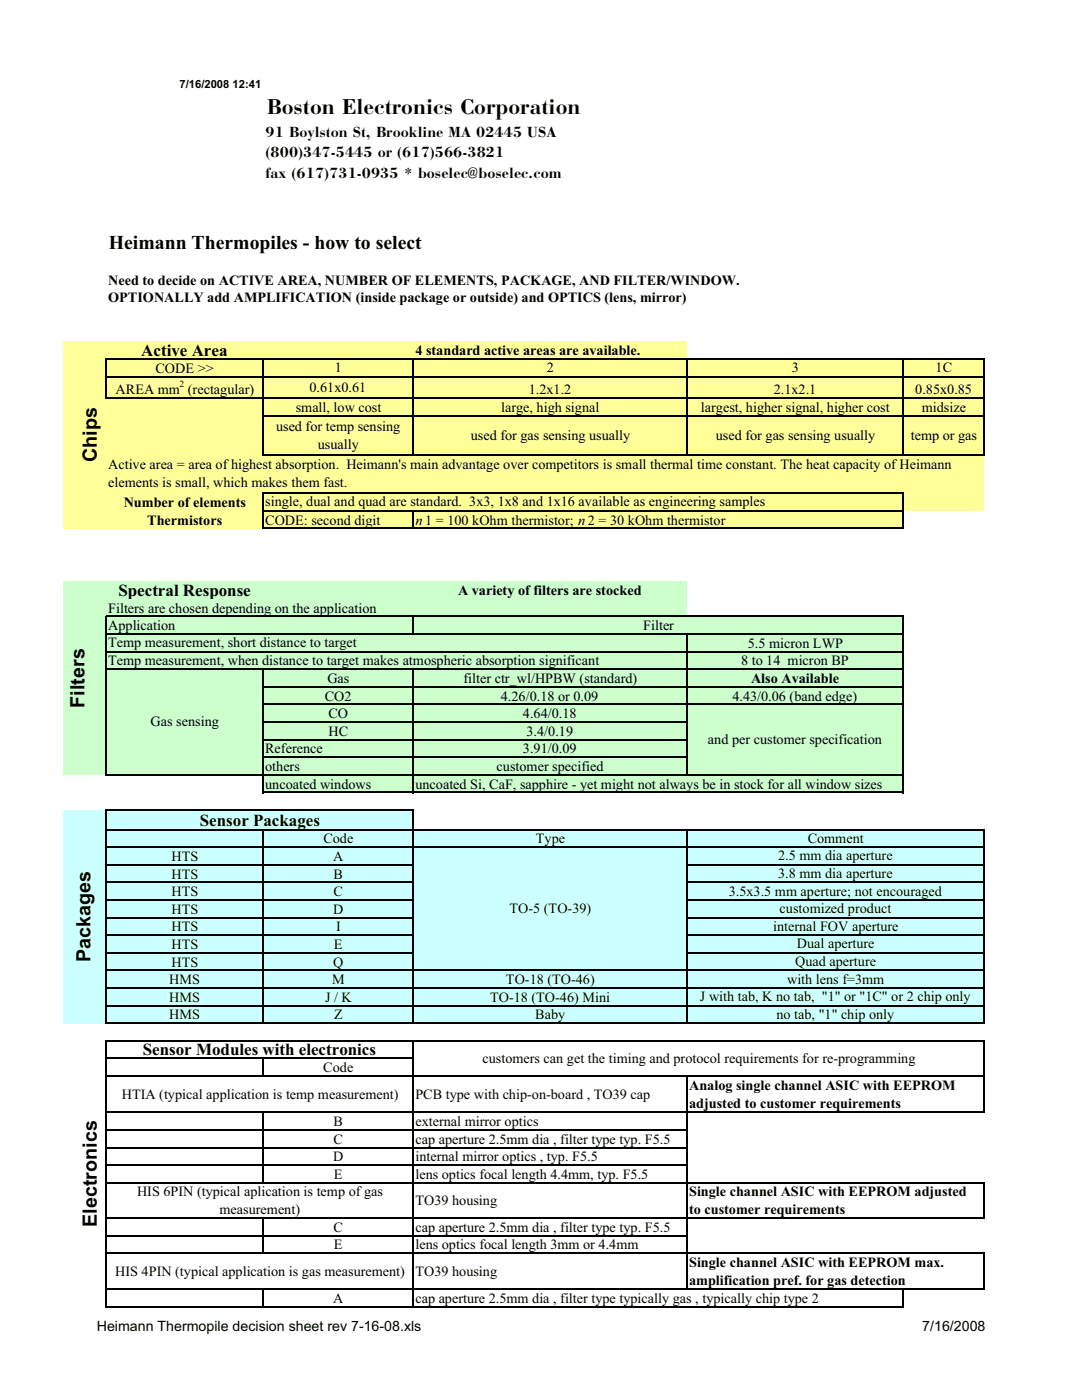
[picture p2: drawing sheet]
<svg xmlns="http://www.w3.org/2000/svg" width="216mm" height="279mm" viewBox="0 0 216 279" stroke-linecap="round" stroke-linejoin="round" font-family="sans-serif">
<defs><g id="words">
<text font-size="4.5" x="53.2" y="22.7">Boston Electronics Corporation</text>
<g font-size="3.9">
<text x="21.7" y="49.7">Heimann Thermopiles - how to select</text>
<text x="19.3" y="92.2" transform="rotate(-90 19.3 92.2)">Chips</text>
<text x="16.9" y="141.2" transform="rotate(-90 16.9 141.2)">Filters</text>
<text x="18.1" y="192" transform="rotate(-90 18.1 192)">Packages</text>
<text x="19.3" y="244.9" transform="rotate(-90 19.3 244.9)">Electronics</text>
</g>
<g font-size="3.4">
<text x="28.2" y="71.1">Active Area</text>
<text x="23.6" y="119">Spectral Response</text>
<text x="39.9" y="164.8">Sensor Packages</text>
<text x="28.5" y="210.6">Sensor Modules with electronics</text>
</g>
<g font-size="3.1">
<text x="53" y="27.3">91 Boylston St, Brookline MA 02445 USA</text>
<text x="53" y="31.4">(800)347-5445 or (617)566-3821</text>
<text x="53" y="35.5">fax (617)731-0935 * boselec@boselec.com</text>
</g>
<g font-size="2.8">
<text x="21.6" y="56.9">Need to decide on ACTIVE AREA, NUMBER OF ELEMENTS, PACKAGE, AND FILTER/WINDOW.</text>
<text x="21.6" y="60.4">OPTIONALLY add AMPLIFICATION (inside package or outside) and OPTICS (lens, mirror)</text>
<text x="82.9" y="70.9">4 standard active areas are available.</text>
<text x="31" y="74.4">CODE &gt;&gt;</text>
<text x="66.8" y="74.3">1</text>
<text x="109.1" y="74.3">2</text>
<text x="158" y="74.3">3</text>
<text x="186.7" y="74.3">1C</text>
<text x="23.1" y="78.6">AREA mm (rectagular)</text>
<text x="59" y="82.2">small, low cost</text>
<text x="61.8" y="78.3">0.61x0.61</text>
<text x="100" y="82.2">large, high signal</text>
<text x="105.5" y="78.7">1.2x1.2</text>
<text x="139.9" y="82.2">largest, higher signal, higher cost</text>
<text x="154.4" y="78.7">2.1x2.1</text>
<text x="182.6" y="78.7">0.85x0.85</text>
<text x="183.9" y="82.2">midsize</text>
<text x="55.1" y="86.1">used for temp sensing</text>
<text x="63.4" y="89.7">usually</text>
<text x="93.9" y="87.9">used for gas sensing usually</text>
<text x="142.8" y="87.9">used for gas sensing usually</text>
<text x="181.7" y="87.9">temp or gas</text>
<text x="21.6" y="93.7">Active area = area of highest absorption. Heimann's main advantage over competitors is small thermal time constant. The heat capacity of Heimann</text>
<text x="21.6" y="97.3">elements is small, which makes them fast.</text>
<text x="24.7" y="101.2">Number of elements</text>
<text x="52.9" y="101">single, dual and quad are standard. 3x3, 1x8 and 1x16 available as engineering samples</text>
<text x="29.4" y="104.7">Thermistors</text>
<text x="52.9" y="104.7">CODE: second digit</text>
<text x="82.9" y="104.7">n 1 = 100 kOhm thermistor; n 2 = 30 kOhm thermistor</text>
<text x="91.4" y="118.8">A variety of filters are stocked</text>
<text x="21.6" y="122.3">Filters are chosen depending on the application</text>
<text x="21.6" y="125.6">Application</text>
<text x="128.4" y="125.7">Filter</text>
<text x="21.6" y="129.2">Temp measurement, short distance to target</text>
<text x="149.2" y="129.3">5.5 micron LWP</text>
<text x="21.6" y="132.7">Temp measurement, when distance to target makes atmospheric absorption significant</text>
<text x="65.3" y="136.3">Gas</text>
<text x="92.5" y="136.3">filter ctr_wl/HPBW (standard)</text>
<text x="147.9" y="132.8">8 to 14 micron BP</text>
<text x="149.9" y="136.4">Also Available</text>
<text x="64.8" y="139.8">CO2</text>
<text x="65.5" y="143.3">CO</text>
<text x="99.9" y="139.8">4.26/0.18 or 0.09</text>
<text x="104.3" y="143.3">4.64/0.18</text>
<text x="146.1" y="139.8">4.43/0.06 (band edge)</text>
<text x="30.1" y="145">Gas sensing</text>
<text x="65.5" y="146.9">HC</text>
<text x="105.1" y="146.9">3.4/0.19</text>
<text x="141.3" y="148.5">and per customer specification</text>
<text x="52.9" y="150.4">Reference</text>
<text x="52.9" y="153.9">others</text>
<text x="99.1" y="153.9">customer specified</text>
<text x="104.4" y="150.4">3.91/0.09</text>
<text x="52.9" y="157.4">uncoated windows</text>
<text x="82.9" y="157.4">uncoated Si, CaF, sapphire - yet might not always be in stock for all window sizes</text>
<text x="34.2" y="171.8">HTS</text>
<text x="64.5" y="168.3">Code</text>
<text x="66.5" y="171.8">A</text>
<text x="106.9" y="168.3">Type</text>
<text x="155.3" y="171.7">2.5 mm dia aperture</text>
<text x="161.2" y="168.2">Comment</text>
<text x="34.2" y="175.3">HTS</text>
<text x="34.2" y="178.9">HTS</text>
<text x="66.5" y="175.3">B</text>
<text x="66.5" y="178.9">C</text>
<text x="145.4" y="178.7">3.5x3.5 mm aperture; not encouraged</text>
<text x="155.3" y="175.2">3.8 mm dia aperture</text>
<text x="34.2" y="182.4">HTS</text>
<text x="34.2" y="185.9">HTS</text>
<text x="66.5" y="182.4">D</text>
<text x="67.1" y="185.9">I</text>
<text x="101.7" y="182.3">TO-5 (TO-39)</text>
<text x="154.3" y="185.8">internal FOV aperture</text>
<text x="155.6" y="182.2">customized product</text>
<text x="34.2" y="189.4">HTS</text>
<text x="66.6" y="189.4">E</text>
<text x="159" y="189.3">Dual aperture</text>
<text x="33.8" y="196.4">HMS</text>
<text x="34.2" y="192.9">HTS</text>
<text x="66.3" y="196.4">M</text>
<text x="66.5" y="192.9">Q</text>
<text x="101" y="196.4">TO-18 (TO-46)</text>
<text x="157.1" y="196.3">with lens f=3mm</text>
<text x="158.7" y="192.8">Quad aperture</text>
<text x="33.8" y="203.5">HMS</text>
<text x="33.8" y="199.9">HMS</text>
<text x="64.9" y="199.9">J / K</text>
<text x="66.7" y="203.5">Z</text>
<text x="97.8" y="199.9">TO-18 (TO-46) Mini</text>
<text x="106.8" y="203.5">Baby</text>
<text x="139.7" y="199.8">J with tab, K no tab, &quot;1&quot; or &quot;1C&quot; or 2 chip only</text>
<text x="154.9" y="203.3">no tab, &quot;1&quot; chip only</text>
<text x="64.5" y="214">Code</text>
<text x="96.3" y="212.1">customers can get the timing and protocol requirements for re-programming</text>
<text x="24.3" y="219.2">HTIA (typical application is temp measurement)</text>
<text x="82.9" y="219.4">PCB type with chip-on-board , TO39 cap</text>
<text x="137.5" y="217.5">Analog single channel ASIC with EEPROM</text>
<text x="137.5" y="221.1">adjusted to customer requirements</text>
<text x="66.6" y="224.7">B</text>
<text x="82.9" y="224.7">external mirror optics</text>
<text x="66.5" y="231.7">D</text>
<text x="66.6" y="228.2">C</text>
<text x="82.9" y="228.2">cap aperture 2.5mm dia , filter type typ. F5.5</text>
<text x="82.9" y="231.7">internal mirror optics , typ. F5.5</text>
<text x="27.3" y="238.6">HIS 6PIN (typical aplication is temp of gas</text>
<text x="66.6" y="235.2">E</text>
<text x="82.9" y="235.2">lens optics focal length 4.4mm, typ. F5.5</text>
<text x="137.5" y="238.7">Single channel ASIC with EEPROM adjusted</text>
<text x="43.8" y="242.2">measurement)</text>
<text x="66.6" y="245.8">C</text>
<text x="82.9" y="240.5">TO39 housing</text>
<text x="82.9" y="245.8">cap aperture 2.5mm dia , filter type typ. F5.5</text>
<text x="137.5" y="242.3">to customer requirements</text>
<text x="66.6" y="249.3">E</text>
<text x="82.9" y="249.3">lens optics focal length 3mm or 4.4mm</text>
<text x="23" y="254.6">HIS 4PIN (typical application is gas measurement)</text>
<text x="82.9" y="254.7">TO39 housing</text>
<text x="137.5" y="252.9">Single channel ASIC with EEPROM max.</text>
<text x="137.5" y="256.5">amplification pref. for gas detection</text>
<text x="66.5" y="260.1">A</text>
<text x="82.9" y="260.1">cap aperture 2.5mm dia , filter type typically gas , typically chip type 2</text>
<text x="19.3" y="265.6">Heimann Thermopile decision sheet rev 7-16-08.xls</text>
<text x="184" y="265.6">7/16/2008</text>
</g>
<text font-size="2.2" x="35.8" y="17.7">7/16/2008 12:41</text>
<text font-size="1.9" x="35.8" y="77.2">2</text>
</g></defs>
<g fill="#ffff9a">
<path d="M12.6 68.1h124.4v3.6h-124.4z"/>
<path d="M12.6 71.6h183.7v30.4h-183.7z"/>
<path d="M12.6 101.9h167.6v3.6h-167.6z"/>
</g>
<g fill="#cfc">
<path d="M12.6 116h124.4v7.1h-124.4z"/>
<path d="M12.6 123h167.6v31.7h-167.6z"/>
<path d="M52.4 154.6h127.8v3.6h-127.8z"/>
</g>
<g fill="#cff">
<path d="M12.6 161.7h69.8v3.9h-69.8z"/>
<path d="M12.6 165.6h183.7v38.7h-183.7z"/>
</g>
<g fill="none" stroke="#000" stroke-width=".25">
<path d="M21.1 71.5v8.1M21.2 71.6h175.2M21.2 75.1h175.2M21.2 79.5h175.2M52.4 71.8v19.1M82.4 71.8v19.1M137 71.8v19.1M180.2 71.8v19.1M196.3 71.8v19.1M52.4 98.3v7.3M52.5 83h143.9M52.5 90.8h143.9"/>
<path d="M52.5 98.4h127.8M180.2 98.6v7M52.5 101.9h127.8M52.5 105.5h127.8M82.4 102.1v3.5M21.1 122.9v31.9M21.2 123h159.1M21.2 126.5h159.1M21.2 130h159.1M21.2 133.6h159.1M52.4 133.7v24.6M52.5 137.1h127.8"/>
<path d="M82.4 123.1v3.6M82.4 133.7v24.6M137 126.7v28.1M180.2 123.1v35.2M21.2 154.6h159.1M52.5 140.6h127.8M52.5 144.1h84.6M52.5 147.6h84.6M52.5 151.1h84.6M52.5 158.2h127.8M21.1 161.5v42.8M21.2 172.6h61.3"/>
<path d="M21.2 176.1h61.3M21.2 179.6h61.3M21.2 161.7h61.3M21.2 165.6h175.2M21.2 169.1h175.2M52.4 165.7v38.6M82.4 161.8v42.5M137 165.7v38.6M137.1 172.6h59.3M137.1 176.1h59.3M137.1 179.6h59.3M196.3 165.7v38.6"/>
<path d="M21.2 183.1h61.3M21.2 186.6h61.3M21.2 190.2h61.3M21.2 193.7h175.2M21.2 197.2h175.2M137.1 183.1h59.3M137.1 186.6h59.3M137.1 190.2h59.3M21.1 207.6v53.4M21.2 200.7h175.2M21.2 204.2h175.2M21.2 207.7h175.2"/>
<path d="M21.2 211.2h61.3M21.2 214.8h175.2M52.4 211.4v3.5M82.4 207.9v53.1M137 214.9v42.6M196.3 207.9v14.2M21.2 222h175.2M21.2 225.5h115.9M21.2 229h115.9M21.2 232.5h115.9M21.2 236.1h175.2M52.4 222.1v14.1"/>
<path d="M196.3 236.2v7M21.2 243.1h175.2M21.2 246.6h115.9M21.2 250.1h175.2M21.2 257.3h175.2M52.4 243.2v7M52.4 257.5v3.5M180.2 257.5v3.5M196.3 250.2v7.3M21.2 260.9h159.1"/>
</g>
<use href="#words"/>
</svg>
